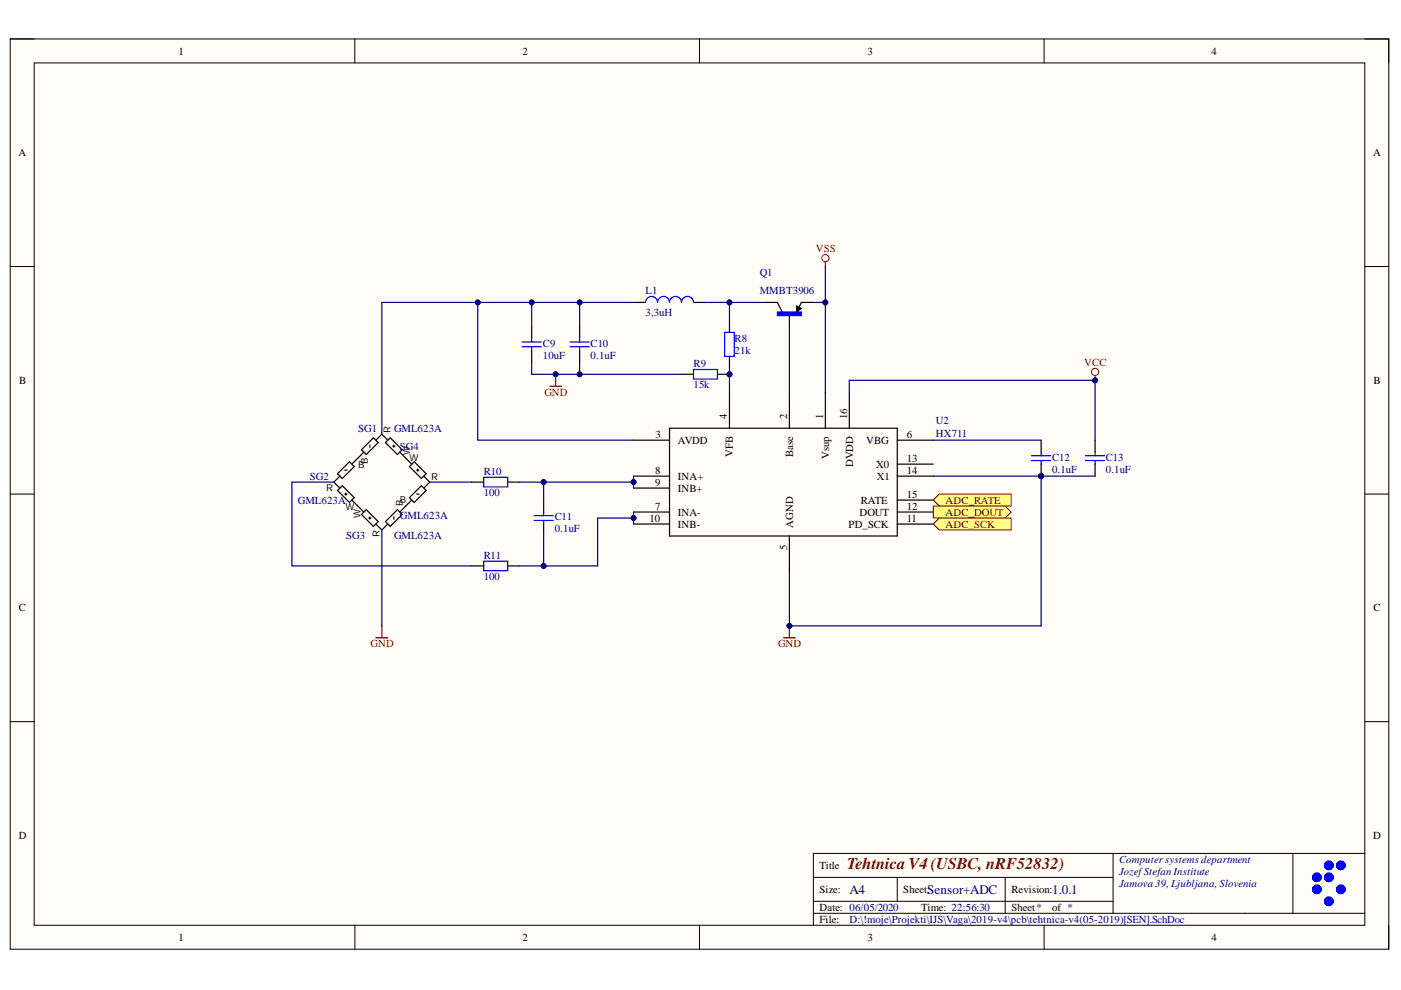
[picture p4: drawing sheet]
<svg xmlns="http://www.w3.org/2000/svg" width="297mm" height="210mm" viewBox="0 0 297 210" stroke-linecap="round" stroke-linejoin="round" font-family="sans-serif">
<defs><g id="words">
<text font-size="3.5" fill="#800000" x="179.6" y="184.3">Tehtnica V4 (USBC, nRF52832)</text>
<g font-size="2.8" fill="#000080">
<text x="180.1" y="189.5">A4</text>
<text x="196.6" y="189.5">Sensor+ADC</text>
<text x="223" y="189.5">1.0.1</text>
</g>
<g font-size="2.3">
<text x="37.9" y="11.6">1</text>
<text x="110.8" y="11.6">2</text>
<text x="183.9" y="11.6">3</text>
<text x="256.9" y="11.6">4</text>
<text x="3.9" y="33.1">A</text>
<text x="291.1" y="33.1">A</text>
<text x="4.1" y="81.4">B</text>
<text x="291.2" y="81.4">B</text>
<text x="154.1" y="88.8" transform="rotate(-90 154.1 88.8)">4</text>
<text x="166.9" y="88.8" transform="rotate(-90 166.9 88.8)">2</text>
<text x="174.5" y="88.8" transform="rotate(-90 174.5 88.8)">1</text>
<text x="179.6" y="88.8" transform="rotate(-90 179.6 88.8)">16</text>
<text x="139" y="92.8">3</text>
<text x="143.7" y="94.1">AVDD</text>
<text x="183.6" y="94.1">VBG</text>
<text x="192.3" y="92.8">6</text>
<text x="138.9" y="100.4">8</text>
<text x="143.7" y="101.7">INA+</text>
<text x="155.4" y="96.9" transform="rotate(-90 155.4 96.9)">VFB</text>
<text x="168.2" y="97" transform="rotate(-90 168.2 97)">Base</text>
<text x="175.8" y="97.3" transform="rotate(-90 175.8 97.3)">Vsup</text>
<text x="180.9" y="99.1" transform="rotate(-90 180.9 99.1)">DVDD</text>
<text x="185.8" y="99.2">X0</text>
<text x="185.9" y="101.7">X1</text>
<text x="192.3" y="97.9">13</text>
<text x="192.3" y="100.4">14</text>
<text x="138.9" y="103">9</text>
<text x="143.7" y="104.2">INB+</text>
<text x="182.5" y="106.8">RATE</text>
<text x="192.3" y="105.5">15</text>
<text x="137.7" y="110.6">10</text>
<text x="138.9" y="108">7</text>
<text x="143.7" y="109.3">INA-</text>
<text x="143.7" y="111.8">INB-</text>
<text x="168.2" y="111.8" transform="rotate(-90 168.2 111.8)">AGND</text>
<text x="179.9" y="111.8">PD_SCK</text>
<text x="182.2" y="109.3">DOUT</text>
<text x="192.3" y="110.6">11</text>
<text x="192.3" y="108">12</text>
<text x="166.9" y="116.7" transform="rotate(-90 166.9 116.7)">5</text>
<text x="4" y="129.6">C</text>
<text x="291.2" y="129.6">C</text>
<text x="4" y="177.8">D</text>
<text x="291.1" y="177.8">D</text>
<text x="173.8" y="184.3">Title</text>
<text x="173.8" y="189.3">Size:</text>
<text x="191.5" y="189.3">Sheet:</text>
<text x="214.4" y="189.3">Revision:</text>
<text x="173.8" y="193.1">Date: 06/05/2020</text>
<text x="173.8" y="195.7">File:</text>
<text x="195.3" y="193.1">Time: 22:56:30</text>
<text x="214.4" y="193.1">Sheet*</text>
<text x="223" y="193.1">of *</text>
<text x="37.9" y="199.5">1</text>
<text x="110.8" y="199.5">2</text>
<text x="183.9" y="199.5">3</text>
<text x="256.9" y="199.5">4</text>
</g>
<g font-size="2.3" fill="#800000">
<text x="173" y="53.5">VSS</text>
<text x="229.9" y="77.5">VCC</text>
<text x="115.4" y="83.9">GND</text>
<text x="200.5" y="106.8">ADC_RATE</text>
<text x="200.5" y="109.3">ADC_DOUT</text>
<text x="200.5" y="111.8">ADC_SCK</text>
<text x="78.5" y="137.3">GND</text>
<text x="165" y="137.3">GND</text>
</g>
<g font-size="2.3" fill="#000080">
<text x="161.1" y="58.5">Q1</text>
<text x="136.9" y="62.3">L1</text>
<text x="161.1" y="62.3">MMBT3906</text>
<text x="136.9" y="66.9">3,3uH</text>
<text x="115.1" y="73.5">C9</text>
<text x="115.1" y="76">10uF</text>
<text x="125.2" y="73.5">C10</text>
<text x="125.2" y="76">0.1uF</text>
<text x="147" y="77.8">R9</text>
<text x="155.7" y="72.5">R8</text>
<text x="155.7" y="75">21k</text>
<text x="147" y="82.4">15k</text>
<text x="198.4" y="90">U2</text>
<text x="75.9" y="91.5">SG1</text>
<text x="83.5" y="91.5">GML623A</text>
<text x="84.8" y="95.4">SG4</text>
<text x="198.4" y="92.6">HX711</text>
<text x="65.7" y="101.7">SG2</text>
<text x="102.6" y="100.7">R10</text>
<text x="223" y="97.7">C12</text>
<text x="223" y="100.2">0.1uF</text>
<text x="234.5" y="97.7">C13</text>
<text x="234.5" y="100.2">0.1uF</text>
<text x="63.2" y="106.8">GML623A</text>
<text x="102.6" y="105.3">100</text>
<text x="84.8" y="110.1">GML623A</text>
<text x="117.6" y="110.3">C11</text>
<text x="117.6" y="112.9">0.1uF</text>
<text x="73.4" y="114.4">SG3</text>
<text x="83.5" y="114.4">GML623A</text>
<text x="102.6" y="118.4">R11</text>
<text x="102.6" y="123">100</text>
<text x="237.3" y="183">Computer systems department</text>
<text x="237.3" y="185.5">JozefStefan Institute</text>
<text x="237.3" y="188.1">Jamova 39, Ljubljana, Slovenia</text>
<text x="180.1" y="195.7">D:\!moje\Projekti\IJS\Vaga\2019-v4\pcb\tehtnica-v4(05-2019)[SEN].SchDoc</text>
</g>
<g font-size="2">
<text x="82.8" y="91.8" transform="rotate(-90 82.8 91.8)">R</text>
<text x="75.9" y="99.3">B</text>
<text x="78" y="98.4" transform="rotate(-90 78 98.4)">B</text>
<text x="86.8" y="97.7">W</text>
<text x="86.9" y="96.4" transform="rotate(-90 86.9 96.4)">W</text>
<text x="91.4" y="101.8">R</text>
<text x="69.2" y="104.1">R</text>
<text x="84.8" y="106.6">B</text>
<text x="85.4" y="107.3" transform="rotate(-90 85.4 107.3)">B</text>
<text x="73.2" y="108.1">W</text>
<text x="76.4" y="109.9" transform="rotate(-90 76.4 109.9)">W</text>
<text x="80.5" y="114" transform="rotate(-90 80.5 114)">R</text>
</g>
</g></defs>
<path d="M2.2 8.3h292.3v193h-292.3z" fill-rule="evenodd" fill="#fffcf8"/>
<path d="M2.2 8.3h292.3v193h-292.3z" fill="none" stroke="#000" stroke-width=".21"/>
<path d="M7.3 13.3h282.1v182.9h-282.1z" fill-rule="evenodd" fill="#fffcf8"/>
<g fill="none" stroke="#000" stroke-width=".21">
<path d="M2.2 8.3h5.1M7.3 13.3h282.1v182.9h-282.1zM75.2 8.3v5M148.3 8.3v5M221.4 8.3v5M289.4 8.3h5.1v5M2.2 56.5h5.1M289.4 56.5h5.1M2.2 104.8h5.1M289.4 104.8h5.1M2.2 153h5.1M289.4 153h5.1"/>
<path d="M75.2 196.2v5.1M148.3 196.2v5.1M172.5 186h63.5M172.5 193.6h116.9M172.5 191.1h63.5M190.2 186v5.1M213.1 186v7.6M221.4 196.2v5.1M236 180.9v12.7M274.1 180.9v12.7M289.4 180.9h-116.9v15.3M294.5 196.2v5.1"/>
</g>
<g fill="none" stroke="#00f" stroke-width="1.3">
<circle cx="279.2" cy="186" r=".38"/>
<circle cx="279.2" cy="188.6" r=".38"/>
<circle cx="281.7" cy="191.1" r=".38"/>
<circle cx="281.7" cy="186" r=".38"/>
<circle cx="281.7" cy="183.5" r=".38"/>
<circle cx="284.3" cy="183.5" r=".38"/>
<circle cx="284.3" cy="188.6" r=".38"/>
</g>
<g fill="none" stroke="#000" stroke-width=".25">
<path d="M73.1 99.7h.5M76.6 95.4l2.6-2.6 1 1-2.5 2.6zM77.1 95.9l-2.5 2.5M78.4 94.3v.6M79.7 93.3l1.3-1.2 1.2 1.2M81.7 93.8l1-1 2.6 2.6-1 1zM83.2 94.6h.6M83.5 94.3v.6M84.8 95.9l2.5 2.5M86.8 98.9l1-1 2.6 2.5-1.1 1.1zM88.3 99.7h.5M88.6 99.4v.5"/>
<path d="M134.3 93.3h7.7M142 90.8h48.2v22.8h-48.2zM154.7 83.2v7.6M167.4 83.2v7.6M175 83.2v7.6M180.1 83.2v7.6M190.2 93.3h7.7M190.2 98.4h7.7M71.6 104l1-1 2.5 2.5-1 1zM71.6 100.4l2.5-2.5 1 1-2.5 2.6zM72.1 100.9l-1.3 1.3 1.3 1.3M73.1 104.8h.5"/>
<path d="M73.3 104.5v.5M74.6 106l2.5 2.6M76.6 109.1l1.1-1 2.5 2.5-1 1zM78.2 109.8h.5M78.4 109.6v.5M79.7 111.1l1.3 1.3 1.2-1.3M81.7 110.6l2.6-2.5 1 1-2.6 2.5zM83.5 109.6v.5M86.8 105.5l2.5-2.5 1.1 1-2.6 2.5zM87.3 106l-2.5 2.6M88.3 104.8h.5M89.9 100.9l1.2 1.3-1.2 1.3"/>
<path d="M134.3 108.6h7.7M134.3 100.9h7.7M134.3 103.5h7.7M134.3 111.1h7.7M167.4 113.6v7.7M190.2 108.6h7.7M190.2 111.1h7.7M190.2 101h7.7M190.2 106h7.7"/>
</g>
<path d="M199.1 104.8h15.3v2.5h-15.3l-1.2-1.3z" fill-rule="evenodd" fill="#ffff80"/>
<path d="M199.1 104.8h15.3v2.5h-15.3l-1.2-1.3z" fill="none" stroke="#800000" stroke-width=".21"/>
<path d="M197.9 107.3h15.2l1.3 1.3-1.3 1.2h-15.2z" fill-rule="evenodd" fill="#ffff80"/>
<path d="M197.9 107.3h15.2l1.3 1.3-1.3 1.2h-15.2z" fill="none" stroke="#800000" stroke-width=".21"/>
<path d="M199.1 109.8h15.3v2.6h-15.3l-1.2-1.3z" fill-rule="evenodd" fill="#ffff80"/>
<path d="M199.1 109.8h15.3v2.6h-15.3l-1.2-1.3z" fill="none" stroke="#800000" stroke-width=".21"/>
<path d="M112.7 69.2v2.5M112.7 74.3v2.5M122.9 69.2v2.5M122.9 74.3v2.5M115.3 106v2.6M115.3 111.1v2.5" fill="none" stroke="#000" stroke-width=".25"/>
<path d="M110.7 72.5h4.1M110.7 73.5h4.1M112.7 71.7v.8M112.7 73.5v.8M120.9 72.5h4M120.9 73.5h4M122.9 71.7v.8M122.9 73.5v.8M113.2 109.3h4.1M113.2 110.3h4.1M115.3 108.6v.7M115.3 110.3v.8" fill="none" stroke="#00f" stroke-width=".25"/>
<circle cx="220.7" cy="101" r=".51" fill="#000080"/>
<circle cx="220.7" cy="101" r=".51" fill="none" stroke="#000080" stroke-width=".21"/>
<path d="M220.7 98.4v2.6" fill="none" stroke="#000" stroke-width=".25"/>
<circle cx="220.7" cy="101" r=".51" fill="#000080"/>
<circle cx="220.7" cy="101" r=".51" fill="none" stroke="#000080" stroke-width=".21"/>
<path d="M220.7 93.3v2.6M232.2 93.3v2.6M232.2 98.4v2.6M100 102.2h2.6M100 120h2.6M107.6 102.2h2.6M107.6 120h2.6" fill="none" stroke="#000" stroke-width=".25"/>
<path d="M218.7 96.6h4.1M218.7 97.6h4.1M220.7 95.9v.7M220.7 97.6v.8M230.1 96.6h4.1M230.1 97.6h4.1M232.2 95.9v.7M232.2 97.6v.8M102.6 101.2h5v2h-5zM102.6 119h5v2h-5z" fill="none" stroke="#00f" stroke-width=".25"/>
<path d="M117.8 79.4v2.5M116.5 81.9h2.6M79.7 135.2h2.5M81 132.7v2.5" fill="none" stroke="#800000" stroke-width=".25"/>
<circle cx="117.8" cy="79.4" r=".51" fill="#000080"/>
<circle cx="117.8" cy="79.4" r=".51" fill="none" stroke="#000080" stroke-width=".21"/>
<path d="M134.3 64.1h2.6M147 64.1h2.6" fill="none" stroke="#000" stroke-width=".25"/>
<path d="M136.9 64.1a1.27 1.27 0 0 1 1.2-1.2 1.27 1.27 0 0 1 1.3 1.2 1.27 1.27 0 0 1 1.3-1.2 1.27 1.27 0 0 1 1.3 1.2 1.27 1.27 0 0 1 1.2-1.2 1.27 1.27 0 0 1 1.3 1.2 1.27 1.27 0 0 1 1.3-1.2 1.27 1.27 0 0 1 1.2 1.2" fill="none" stroke="#00f" stroke-width=".25"/>
<path d="M164.8 66.2h5.1v.7h-5.1z" fill-rule="evenodd" fill="#00f"/>
<path d="M153.6 70.5h2.1v5.1h-2.1zM164.8 66.2h5.1v.7h-5.1z" fill="none" stroke="#00f" stroke-width=".25"/>
<path d="M154.7 67.9v2.6M154.7 75.6v2.5M162.3 64.1h2.5l1 2.1M167.4 66.7v2.5M168.9 64.9l1 .5-1 .8zM169 65.8h.1M169 65.4l.4 .2M169 65.3l.5 .2M169 65.1l.7 .3M169 65.6l.2 .1M172.4 64.1h-2.5l-1 2.1" fill="none" stroke="#000" stroke-width=".25"/>
<circle cx="154.7" cy="79.4" r=".51" fill="#000080"/>
<circle cx="154.7" cy="79.4" r=".51" fill="none" stroke="#000080" stroke-width=".21"/>
<path d="M144.5 79.4h2.5M152.1 79.4h2.6" fill="none" stroke="#000" stroke-width=".25"/>
<circle cx="154.7" cy="79.4" r=".51" fill="#000080"/>
<circle cx="154.7" cy="79.4" r=".51" fill="none" stroke="#000080" stroke-width=".21"/>
<path d="M147 78.3h5.1v2.1h-5.1z" fill="none" stroke="#00f" stroke-width=".25"/>
<circle cx="175" cy="54.7" r=".76" fill="none" stroke="#800000" stroke-width=".21"/>
<path d="M175 55.5v1M166.1 135.2h2.5M167.4 132.7v2.5" fill="none" stroke="#800000" stroke-width=".25"/>
<circle cx="167.4" cy="132.7" r=".51" fill="#000080"/>
<circle cx="167.4" cy="132.7" r=".51" fill="none" stroke="#000080" stroke-width=".21"/>
<circle cx="232.2" cy="78.9" r=".76" fill="none" stroke="#800000" stroke-width=".21"/>
<path d="M232.2 79.6v1" fill="none" stroke="#800000" stroke-width=".25"/>
<circle cx="232.2" cy="80.6" r=".51" fill="#000080"/>
<circle cx="232.2" cy="80.6" r=".51" fill="none" stroke="#000080" stroke-width=".21"/>
<path d="M70.8 102.2h-8.9v17.8h38.1M91.1 102.2h8.9M134.3 102.2v1.3" fill="none" stroke="#000080" stroke-width=".25"/>
<circle cx="134.3" cy="102.2" r=".51" fill="#000080"/>
<circle cx="134.3" cy="102.2" r=".51" fill="none" stroke="#000080" stroke-width=".21"/>
<path d="M115.3 102.2v3.8" fill="none" stroke="#000080" stroke-width=".25"/>
<circle cx="115.3" cy="102.2" r=".51" fill="#000080"/>
<circle cx="115.3" cy="102.2" r=".51" fill="none" stroke="#000080" stroke-width=".21"/>
<path d="M115.3 113.6v6.4" fill="none" stroke="#000080" stroke-width=".25"/>
<circle cx="115.3" cy="120" r=".51" fill="#000080"/>
<circle cx="115.3" cy="120" r=".51" fill="none" stroke="#000080" stroke-width=".21"/>
<path d="M112.7 76.8v2.6h10.2v-2.6" fill="none" stroke="#000080" stroke-width=".25"/>
<circle cx="122.9" cy="79.4" r=".51" fill="#000080"/>
<circle cx="122.9" cy="79.4" r=".51" fill="none" stroke="#000080" stroke-width=".21"/>
<circle cx="117.8" cy="79.4" r=".51" fill="#000080"/>
<circle cx="117.8" cy="79.4" r=".51" fill="none" stroke="#000080" stroke-width=".21"/>
<path d="M112.7 64.1v5.1" fill="none" stroke="#000080" stroke-width=".25"/>
<circle cx="112.7" cy="64.1" r=".51" fill="#000080"/>
<circle cx="112.7" cy="64.1" r=".51" fill="none" stroke="#000080" stroke-width=".21"/>
<path d="M122.9 64.1v5.1" fill="none" stroke="#000080" stroke-width=".25"/>
<circle cx="122.9" cy="64.1" r=".51" fill="#000080"/>
<circle cx="122.9" cy="64.1" r=".51" fill="none" stroke="#000080" stroke-width=".21"/>
<path d="M167.4 69.2v14M172.5 64.1h2.5v19.1" fill="none" stroke="#000080" stroke-width=".25"/>
<circle cx="175" cy="64.1" r=".51" fill="#000080"/>
<circle cx="175" cy="64.1" r=".51" fill="none" stroke="#000080" stroke-width=".21"/>
<path d="M122.9 79.4h21.6" fill="none" stroke="#000080" stroke-width=".25"/>
<circle cx="122.9" cy="79.4" r=".51" fill="#000080"/>
<circle cx="122.9" cy="79.4" r=".51" fill="none" stroke="#000080" stroke-width=".21"/>
<path d="M154.7 78.1v5.1" fill="none" stroke="#000080" stroke-width=".25"/>
<circle cx="154.7" cy="79.4" r=".51" fill="#000080"/>
<circle cx="154.7" cy="79.4" r=".51" fill="none" stroke="#000080" stroke-width=".21"/>
<path d="M154.7 64.1v3.8" fill="none" stroke="#000080" stroke-width=".25"/>
<circle cx="154.7" cy="64.1" r=".51" fill="#000080"/>
<circle cx="154.7" cy="64.1" r=".51" fill="none" stroke="#000080" stroke-width=".21"/>
<path d="M175 56.5v7.6" fill="none" stroke="#000080" stroke-width=".25"/>
<circle cx="175" cy="64.1" r=".51" fill="#000080"/>
<circle cx="175" cy="64.1" r=".51" fill="none" stroke="#000080" stroke-width=".21"/>
<path d="M180.1 83.2v-2.6h52.1v12.7" fill="none" stroke="#000080" stroke-width=".25"/>
<circle cx="232.2" cy="80.6" r=".51" fill="#000080"/>
<circle cx="232.2" cy="80.6" r=".51" fill="none" stroke="#000080" stroke-width=".21"/>
<path d="M197.9 93.3h22.8M232.2 101h-11.5v31.7h-53.3v-11.4" fill="none" stroke="#000080" stroke-width=".25"/>
<circle cx="220.7" cy="101" r=".51" fill="#000080"/>
<circle cx="220.7" cy="101" r=".51" fill="none" stroke="#000080" stroke-width=".21"/>
<circle cx="167.4" cy="132.7" r=".51" fill="#000080"/>
<circle cx="167.4" cy="132.7" r=".51" fill="none" stroke="#000080" stroke-width=".21"/>
<path d="M81 112.4v20.3M197.9 101h22.8" fill="none" stroke="#000080" stroke-width=".25"/>
<circle cx="220.7" cy="101" r=".51" fill="#000080"/>
<circle cx="220.7" cy="101" r=".51" fill="none" stroke="#000080" stroke-width=".21"/>
<path d="M101.3 64.1v29.2h33" fill="none" stroke="#000080" stroke-width=".25"/>
<circle cx="101.3" cy="64.1" r=".51" fill="#000080"/>
<circle cx="101.3" cy="64.1" r=".51" fill="none" stroke="#000080" stroke-width=".21"/>
<path d="M134.3 109.8h-7.6v10.2h-16.5" fill="none" stroke="#000080" stroke-width=".25"/>
<circle cx="115.3" cy="120" r=".51" fill="#000080"/>
<circle cx="115.3" cy="120" r=".51" fill="none" stroke="#000080" stroke-width=".21"/>
<circle cx="134.3" cy="109.8" r=".51" fill="#000080"/>
<circle cx="134.3" cy="109.8" r=".51" fill="none" stroke="#000080" stroke-width=".21"/>
<path d="M149.6 64.1h12.7" fill="none" stroke="#000080" stroke-width=".25"/>
<circle cx="154.7" cy="64.1" r=".51" fill="#000080"/>
<circle cx="154.7" cy="64.1" r=".51" fill="none" stroke="#000080" stroke-width=".21"/>
<path d="M134.3 64.1h-53.3v28" fill="none" stroke="#000080" stroke-width=".25"/>
<circle cx="101.3" cy="64.1" r=".51" fill="#000080"/>
<circle cx="101.3" cy="64.1" r=".51" fill="none" stroke="#000080" stroke-width=".21"/>
<circle cx="112.7" cy="64.1" r=".51" fill="#000080"/>
<circle cx="112.7" cy="64.1" r=".51" fill="none" stroke="#000080" stroke-width=".21"/>
<circle cx="122.9" cy="64.1" r=".51" fill="#000080"/>
<circle cx="122.9" cy="64.1" r=".51" fill="none" stroke="#000080" stroke-width=".21"/>
<path d="M134.3 100.9v1.3h-24.1" fill="none" stroke="#000080" stroke-width=".25"/>
<circle cx="115.3" cy="102.2" r=".51" fill="#000080"/>
<circle cx="115.3" cy="102.2" r=".51" fill="none" stroke="#000080" stroke-width=".21"/>
<circle cx="134.3" cy="102.2" r=".51" fill="#000080"/>
<circle cx="134.3" cy="102.2" r=".51" fill="none" stroke="#000080" stroke-width=".21"/>
<path d="M134.3 108.6v2.5" fill="none" stroke="#000080" stroke-width=".25"/>
<circle cx="134.3" cy="109.8" r=".51" fill="#000080"/>
<circle cx="134.3" cy="109.8" r=".51" fill="none" stroke="#000080" stroke-width=".21"/>
<use href="#words"/>
</svg>
